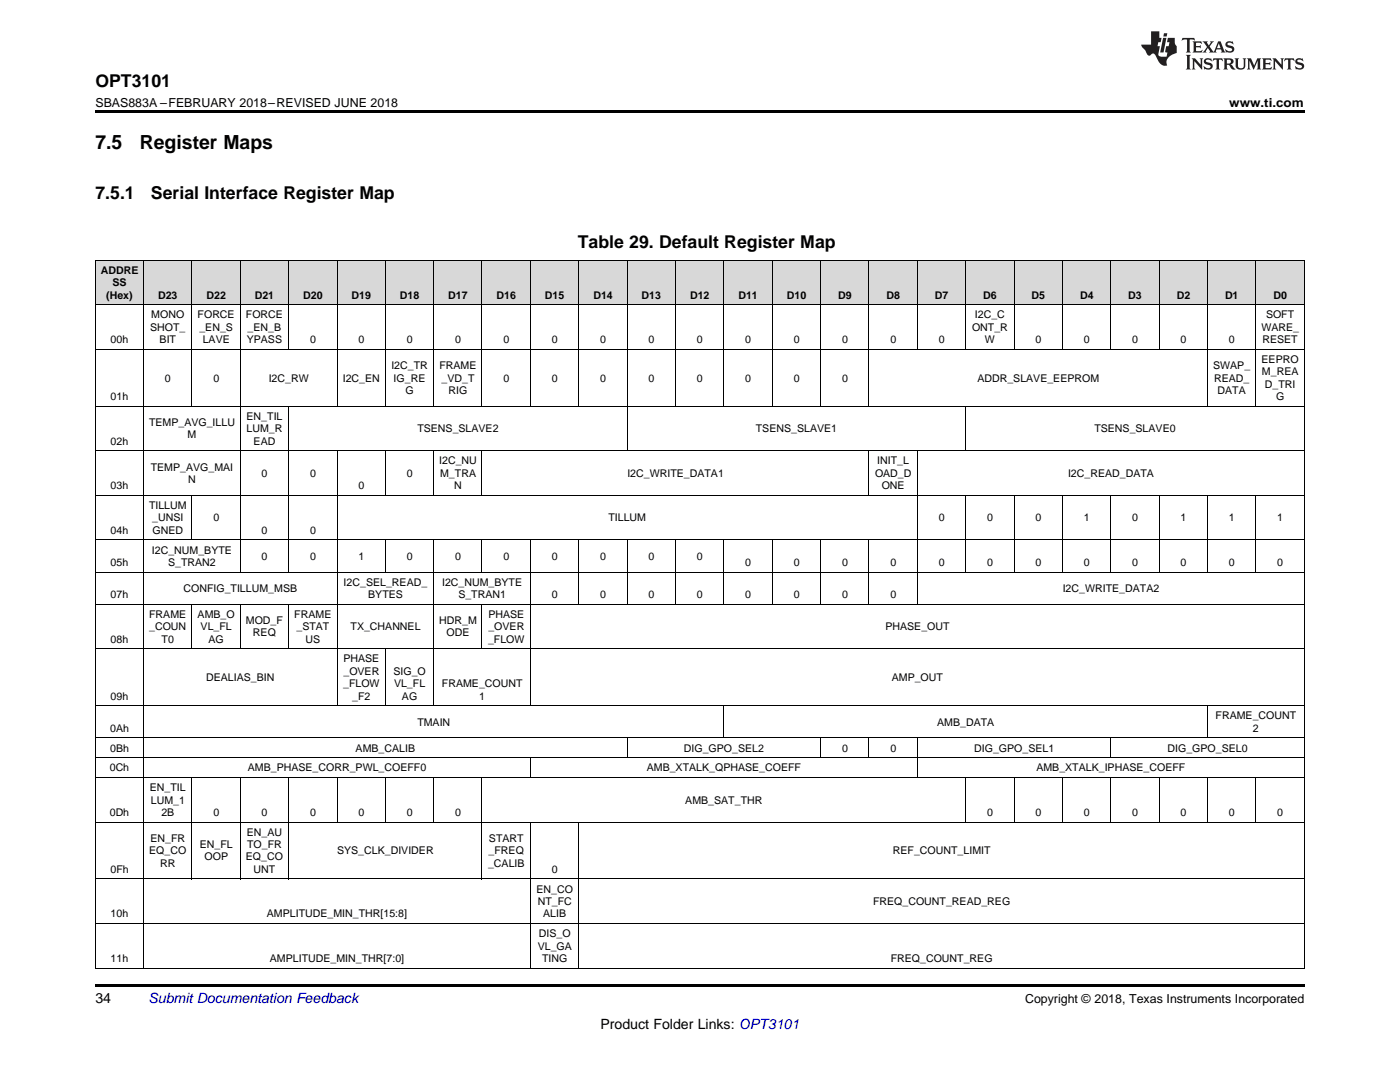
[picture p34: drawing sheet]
<svg xmlns="http://www.w3.org/2000/svg" width="279mm" height="216mm" viewBox="0 0 279 216" stroke-linecap="round" stroke-linejoin="round" font-family="sans-serif">
<defs><g id="words">
<g font-size="3.9">
<text x="19" y="29.7">7.5</text>
<text x="27.9" y="29.7">Register Maps</text>
</g>
<g font-size="3.5">
<text x="19" y="17.3">OPT3101</text>
<text x="19" y="39.6">7.5.1</text>
<text x="30.1" y="39.6">Serial Interface Register Map</text>
<text x="115.3" y="49.4">Table 29. Default Register Map</text>
</g>
<g font-size="2.8">
<text x="19" y="200.1">34</text>
<text x="119.8" y="205.4">Product Folder Links: OPT3101</text>
</g>
<text font-size="2.8" fill="#0000c8" x="29.6" y="200.1">Submit Documentation Feedback</text>
<g font-size="2.5">
<text x="19" y="21.4">SBAS883A –FEBRUARY 2018–REVISED JUNE 2018</text>
<text x="245.3" y="21.4">www.ti.com</text>
<text x="204.6" y="200.1">Copyright © 2018, Texas Instruments Incorporated</text>
</g>
<g font-size="2.1">
<text x="20.1" y="54.6">ADDRE</text>
<text x="21.2" y="59.6">(Hex)</text>
<text x="22.4" y="57.1">SS</text>
<text x="31.5" y="59.6">D23</text>
<text x="41.2" y="59.6">D22</text>
<text x="50.8" y="59.6">D21</text>
<text x="60.5" y="59.6">D20</text>
<text x="70.2" y="59.6">D19</text>
<text x="79.8" y="59.6">D18</text>
<text x="89.5" y="59.6">D17</text>
<text x="99.1" y="59.6">D16</text>
<text x="108.8" y="59.6">D15</text>
<text x="118.4" y="59.6">D14</text>
<text x="128.1" y="59.6">D13</text>
<text x="137.7" y="59.6">D12</text>
<text x="147.4" y="59.6">D11</text>
<text x="157" y="59.6">D10</text>
<text x="167.3" y="59.6">D9</text>
<text x="176.9" y="59.6">D8</text>
<text x="186.6" y="59.6">D7</text>
<text x="196.2" y="59.6">D6</text>
<text x="205.9" y="59.6">D5</text>
<text x="215.5" y="59.6">D4</text>
<text x="225.2" y="59.6">D3</text>
<text x="234.8" y="59.6">D2</text>
<text x="244.5" y="59.6">D1</text>
<text x="254.1" y="59.6">D0</text>
<text x="30.2" y="63.5">MONO</text>
<text x="39.4" y="63.5">FORCE</text>
<text x="49.1" y="63.5">FORCE</text>
<text x="194.6" y="63.5">I2C_C</text>
<text x="252.7" y="63.5">SOFT</text>
<text x="22.1" y="68.5">00h</text>
<text x="30" y="66">SHOT_</text>
<text x="31.9" y="68.5">BIT</text>
<text x="39.8" y="66">_EN_S</text>
<text x="40.5" y="68.5">LAVE</text>
<text x="49.2" y="68.5">YPASS</text>
<text x="49.4" y="66">_EN_B</text>
<text x="61.9" y="68.5">0</text>
<text x="71.5" y="68.5">0</text>
<text x="81.2" y="68.5">0</text>
<text x="90.8" y="68.5">0</text>
<text x="100.5" y="68.5">0</text>
<text x="110.1" y="68.5">0</text>
<text x="119.8" y="68.5">0</text>
<text x="129.4" y="68.5">0</text>
<text x="139.1" y="68.5">0</text>
<text x="148.7" y="68.5">0</text>
<text x="158.4" y="68.5">0</text>
<text x="168.1" y="68.5">0</text>
<text x="177.7" y="68.5">0</text>
<text x="187.4" y="68.5">0</text>
<text x="194" y="66">ONT_R</text>
<text x="196.6" y="68.5">W</text>
<text x="206.7" y="68.5">0</text>
<text x="216.3" y="68.5">0</text>
<text x="226" y="68.5">0</text>
<text x="235.6" y="68.5">0</text>
<text x="245.3" y="68.5">0</text>
<text x="251.7" y="66">WARE_</text>
<text x="252" y="68.5">RESET</text>
<text x="32.9" y="76.1">0</text>
<text x="42.6" y="76.1">0</text>
<text x="53.6" y="76.1">I2C_RW</text>
<text x="68.4" y="76.1">I2C_EN</text>
<text x="78.1" y="73.7">I2C_TR</text>
<text x="78.6" y="76.1">IG_RE</text>
<text x="87.7" y="73.7">FRAME</text>
<text x="88.1" y="76.1">_VD_T</text>
<text x="100.5" y="76.1">0</text>
<text x="110.1" y="76.1">0</text>
<text x="119.8" y="76.1">0</text>
<text x="129.4" y="76.1">0</text>
<text x="139.1" y="76.1">0</text>
<text x="148.7" y="76.1">0</text>
<text x="158.4" y="76.1">0</text>
<text x="168.1" y="76.1">0</text>
<text x="195.1" y="76.1">ADDR_SLAVE_EEPROM</text>
<text x="242.1" y="73.7">SWAP_</text>
<text x="242.3" y="76.1">READ_</text>
<text x="251.8" y="72.4">EEPRO</text>
<text x="251.8" y="74.9">M_REA</text>
<text x="252.4" y="77.4">D_TRI</text>
<text x="22.1" y="79.8">01h</text>
<text x="49.2" y="83.8">EN_TIL</text>
<text x="80.9" y="78.6">G</text>
<text x="89.5" y="78.6">RIG</text>
<text x="243" y="78.6">DATA</text>
<text x="254.7" y="79.8">G</text>
<text x="22.1" y="88.7">02h</text>
<text x="29.7" y="85">TEMP_AVG_ILLU</text>
<text x="37.4" y="87.5">M</text>
<text x="49.2" y="86.3">LUM_R</text>
<text x="50.6" y="88.7">EAD</text>
<text x="83.3" y="86.3">TSENS_SLAVE2</text>
<text x="150.8" y="86.3">TSENS_SLAVE1</text>
<text x="218.4" y="86.3">TSENS_SLAVE0</text>
<text x="30.1" y="93.9">TEMP_AVG_MAI</text>
<text x="52.2" y="95.1">0</text>
<text x="61.9" y="95.1">0</text>
<text x="81.2" y="95.1">0</text>
<text x="87.7" y="92.7">I2C_NU</text>
<text x="87.8" y="95.1">M_TRA</text>
<text x="125.2" y="95.1">I2C_WRITE_DATA1</text>
<text x="174.6" y="95.1">OAD_D</text>
<text x="175.1" y="92.7">INIT_L</text>
<text x="213.1" y="95.1">I2C_READ_DATA</text>
<text x="22.1" y="97.6">03h</text>
<text x="29.7" y="101.6">TILLUM</text>
<text x="37.5" y="96.4">N</text>
<text x="71.5" y="97.6">0</text>
<text x="90.7" y="97.6">N</text>
<text x="176" y="97.6">ONE</text>
<text x="22.1" y="106.5">04h</text>
<text x="30.4" y="104">_UNSI</text>
<text x="30.4" y="106.5">GNED</text>
<text x="42.6" y="104">0</text>
<text x="52.2" y="106.5">0</text>
<text x="61.9" y="106.5">0</text>
<text x="121.4" y="104">TILLUM</text>
<text x="187.4" y="104">0</text>
<text x="197" y="104">0</text>
<text x="206.7" y="104">0</text>
<text x="216.3" y="104">1</text>
<text x="226" y="104">0</text>
<text x="235.6" y="104">1</text>
<text x="245.3" y="104">1</text>
<text x="254.9" y="104">1</text>
<text x="22.1" y="112.9">05h</text>
<text x="30.3" y="110.5">I2C_NUM_BYTE</text>
<text x="33.5" y="112.9">S_TRAN2</text>
<text x="52.2" y="111.7">0</text>
<text x="61.9" y="111.7">0</text>
<text x="71.5" y="111.7">1</text>
<text x="81.2" y="111.7">0</text>
<text x="90.8" y="111.7">0</text>
<text x="100.5" y="111.7">0</text>
<text x="110.1" y="111.7">0</text>
<text x="119.8" y="111.7">0</text>
<text x="129.4" y="111.7">0</text>
<text x="139.1" y="111.7">0</text>
<text x="148.7" y="112.9">0</text>
<text x="158.4" y="112.9">0</text>
<text x="168.1" y="112.9">0</text>
<text x="177.7" y="112.9">0</text>
<text x="187.4" y="112.9">0</text>
<text x="197" y="112.9">0</text>
<text x="206.7" y="112.9">0</text>
<text x="216.3" y="112.9">0</text>
<text x="226" y="112.9">0</text>
<text x="235.6" y="112.9">0</text>
<text x="245.3" y="112.9">0</text>
<text x="254.9" y="112.9">0</text>
<text x="22.1" y="119.3">07h</text>
<text x="36.6" y="118.1">CONFIG_TILLUM_MSB</text>
<text x="68.6" y="116.9">I2C_SEL_READ_</text>
<text x="73.5" y="119.3">BYTES</text>
<text x="88.2" y="116.9">I2C_NUM_BYTE</text>
<text x="91.5" y="119.3">S_TRAN1</text>
<text x="110.1" y="119.3">0</text>
<text x="119.8" y="119.3">0</text>
<text x="129.4" y="119.3">0</text>
<text x="139.1" y="119.3">0</text>
<text x="148.7" y="119.3">0</text>
<text x="158.4" y="119.3">0</text>
<text x="168.1" y="119.3">0</text>
<text x="177.7" y="119.3">0</text>
<text x="212.1" y="118.1">I2C_WRITE_DATA2</text>
<text x="29.8" y="123.3">FRAME</text>
<text x="29.8" y="125.8">_COUN</text>
<text x="39.4" y="123.3">AMB_O</text>
<text x="40" y="125.8">VL_FL</text>
<text x="49.1" y="124.5">MOD_F</text>
<text x="58.7" y="123.3">FRAME</text>
<text x="59.2" y="125.8">_STAT</text>
<text x="70" y="125.8">TX_CHANNEL</text>
<text x="87.7" y="124.5">HDR_M</text>
<text x="97.5" y="123.3">PHASE</text>
<text x="97.5" y="125.8">_OVER</text>
<text x="176.7" y="125.8">PHASE_OUT</text>
<text x="22.1" y="128.2">08h</text>
<text x="32.2" y="128.2">T0</text>
<text x="41.6" y="128.2">AG</text>
<text x="50.5" y="127">REQ</text>
<text x="61" y="128.2">US</text>
<text x="89.1" y="127">ODE</text>
<text x="97.4" y="128.2">_FLOW</text>
<text x="41.1" y="135.9">DEALIAS_BIN</text>
<text x="68.5" y="137.1">_FLOW</text>
<text x="68.5" y="132.2">PHASE</text>
<text x="68.5" y="134.7">_OVER</text>
<text x="78.5" y="134.7">SIG_O</text>
<text x="78.6" y="137.1">VL_FL</text>
<text x="88.2" y="137.1">FRAME_COUNT</text>
<text x="178" y="135.9">AMP_OUT</text>
<text x="22.1" y="139.6">09h</text>
<text x="70.3" y="139.6">_F2</text>
<text x="80.2" y="139.6">AG</text>
<text x="95.6" y="139.6">1</text>
<text x="242.6" y="143.5">FRAME_COUNT</text>
<text x="22" y="146">0Ah</text>
<text x="22" y="150">0Bh</text>
<text x="71" y="150">AMB_CALIB</text>
<text x="83.3" y="144.8">TMAIN</text>
<text x="136.5" y="150">DIG_GPO_SEL2</text>
<text x="168.1" y="150">0</text>
<text x="177.7" y="150">0</text>
<text x="187" y="144.8">AMB_DATA</text>
<text x="194.4" y="150">DIG_GPO_SEL1</text>
<text x="233" y="150">DIG_GPO_SEL0</text>
<text x="250" y="146">2</text>
<text x="21.9" y="153.9">0Ch</text>
<text x="49.5" y="153.9">AMB_PHASE_CORR_PWL_COEFF0</text>
<text x="129.1" y="153.9">AMB_XTALK_QPHASE_COEFF</text>
<text x="206.8" y="153.9">AMB_XTALK_IPHASE_COEFF</text>
<text x="29.9" y="157.9">EN_TIL</text>
<text x="30.1" y="160.3">LUM_1</text>
<text x="136.8" y="160.3">AMB_SAT_THR</text>
<text x="21.9" y="162.8">0Dh</text>
<text x="30" y="168">EN_FR</text>
<text x="32.2" y="162.8">2B</text>
<text x="42.6" y="162.8">0</text>
<text x="49.2" y="166.8">EN_AU</text>
<text x="52.2" y="162.8">0</text>
<text x="61.9" y="162.8">0</text>
<text x="71.5" y="162.8">0</text>
<text x="81.2" y="162.8">0</text>
<text x="90.8" y="162.8">0</text>
<text x="97.6" y="168">START</text>
<text x="197" y="162.8">0</text>
<text x="206.7" y="162.8">0</text>
<text x="216.3" y="162.8">0</text>
<text x="226" y="162.8">0</text>
<text x="235.6" y="162.8">0</text>
<text x="245.3" y="162.8">0</text>
<text x="254.9" y="162.8">0</text>
<text x="29.8" y="170.5">EQ_CO</text>
<text x="32" y="172.9">RR</text>
<text x="39.9" y="169.2">EN_FL</text>
<text x="40.8" y="171.7">OOP</text>
<text x="49.1" y="171.7">EQ_CO</text>
<text x="49.3" y="169.2">TO_FR</text>
<text x="67.3" y="170.5">SYS_CLK_DIVIDER</text>
<text x="97.4" y="172.9">_CALIB</text>
<text x="97.5" y="170.5">_FREQ</text>
<text x="178.2" y="170.5">REF_COUNT_LIMIT</text>
<text x="22" y="174.2">0Fh</text>
<text x="50.6" y="174.2">UNT</text>
<text x="107.1" y="178.1">EN_CO</text>
<text x="110.1" y="174.2">0</text>
<text x="22.1" y="183.1">10h</text>
<text x="53.3" y="183.1">AMPLITUDE_MIN_THR[15:8]</text>
<text x="107.3" y="180.6">NT_FC</text>
<text x="108.4" y="183.1">ALIB</text>
<text x="174.2" y="180.6">FREQ_COUNT_READ_REG</text>
<text x="22.1" y="191.9">11h</text>
<text x="53.9" y="191.9">AMPLITUDE_MIN_THR[7:0]</text>
<text x="107.3" y="189.5">VL_GA</text>
<text x="107.5" y="187">DIS_O</text>
<text x="108.2" y="191.9">TING</text>
<text x="177.8" y="191.9">FREQ_COUNT_REG</text>
</g>
</g></defs>
<g fill="#d8d8d8">
<path d="M19 52h9.7v8.9h-9.7z"/>
<path d="M28.7 52h9.6v8.9h-9.6z"/>
<path d="M38.3 52h9.7v8.9h-9.7z"/>
<path d="M48 52h9.6v8.9h-9.6z"/>
<path d="M57.6 52h9.7v8.9h-9.7z"/>
<path d="M67.3 52h9.6v8.9h-9.6z"/>
<path d="M76.9 52h9.7v8.9h-9.7z"/>
<path d="M86.6 52h9.6v8.9h-9.6z"/>
<path d="M96.2 52h9.7v8.9h-9.7z"/>
<path d="M105.9 52h9.7v8.9h-9.7z"/>
<path d="M115.6 52h9.6v8.9h-9.6z"/>
<path d="M125.2 52h9.7v8.9h-9.7z"/>
<path d="M134.9 52h9.6v8.9h-9.6z"/>
<path d="M144.5 52h9.7v8.9h-9.7z"/>
<path d="M154.2 52h9.6v8.9h-9.6z"/>
<path d="M163.8 52h9.7v8.9h-9.7z"/>
<path d="M173.5 52h9.6v8.9h-9.6z"/>
<path d="M183.1 52h9.7v8.9h-9.7z"/>
<path d="M192.8 52h9.6v8.9h-9.6z"/>
<path d="M202.4 52h9.7v8.9h-9.7z"/>
<path d="M212.1 52h9.6v8.9h-9.6z"/>
<path d="M221.7 52h9.7v8.9h-9.7z"/>
<path d="M231.4 52h9.6v8.9h-9.6z"/>
<path d="M241 52h9.7v8.9h-9.7z"/>
<path d="M250.7 52h9.6v8.9h-9.6z"/>
</g>
<path d="M19 22h241.3v.5h-241.3zM19 196.3h241.3v.5h-241.3z" fill="#000"/>
<g fill="none" stroke="#000" stroke-width=".2">
<path d="M19 51.9h241.3M19.1 51.9v141.3M28.6 51.9v141.3M38.3 51.9v29.2M47.9 51.9v62.3M57.6 51.9v17.8M67.3 51.9v29.2M76.9 51.9v29.2M86.6 51.9v29.2M96.2 51.9v29.2M105.9 51.9v29.2M115.5 51.9v29.2"/>
<path d="M125.1 51.9v38.1M134.8 51.9v29.2M144.4 51.9v29.2M154.1 51.9v29.2M163.8 51.9v29.2M173.4 51.9v29.2M183.1 51.9v17.8M192.7 51.9v17.8M202.4 51.9v17.8M212 51.9v17.8M221.7 51.9v17.8M231.3 51.9v17.8"/>
<path d="M241 51.9v29.2M250.6 51.9v29.2M260.3 51.9v141.3M19 69.7h241.3M19 60.8h241.3M19 98.8h241.3M19 89.9h241.3M19 81.1h241.3M38.3 98.8v9M57.6 81.1v33.1M67.3 90v50.9M76.9 90v8.9"/>
<path d="M86.6 90v8.9M96.2 90v8.9M173.4 90v8.9M183.1 90v30.6M192.7 81.1v8.9M192.7 98.8v15.4M202.4 98.8v15.4M212 98.8v15.4M221.7 98.8v15.4M231.3 98.8v15.4M241 98.8v15.4M250.6 98.8v15.4"/>
<path d="M19 114.1h241.3M19 107.7h241.3M76.9 107.7v6.5M86.6 107.7v33.2M96.2 107.7v6.5M105.9 107.7v33.2M115.5 107.7v12.9M125.1 107.7v12.9M134.8 107.7v12.9M144.4 107.7v12.9M154.1 107.7v12.9M163.8 107.7v12.9"/>
<path d="M173.4 107.7v12.9M19 129.5h241.3M19 120.6h241.3M38.3 120.6v8.9M47.9 120.6v8.9M57.6 120.6v8.9M76.9 129.5v11.4M96.2 120.6v8.9M19 155.1h241.3M19 151.2h241.3M19 147.2h241.3M19 140.8h241.3"/>
<path d="M38.3 155.2v20.2M47.9 155.2v20.2M57.6 155.2v20.2M67.3 155.2v8.9M76.9 155.2v8.9M86.6 155.2v8.9M96.2 155.2v20.2M105.9 151.2v4M125.1 147.2v4M144.4 140.8v6.5M163.8 147.2v4M173.4 147.2v4"/>
<path d="M183.1 147.2v8M192.7 155.2v8.9M202.4 155.2v8.9M212 155.2v8.9M221.7 147.2v4M221.7 155.2v8.9M231.3 155.2v8.9M241 140.8v6.5M241 155.2v8.9M250.6 155.2v8.9M19 175.4h241.3M19 164h241.3"/>
<path d="M105.9 164v29.2M115.5 164v29.2M19 193.2h241.3M19 184.3h241.3"/>
</g>
<g fill="#231f20">
<path d="M236 7.6l-.1 .5 .4-.2h.6v.1v2.1l-.2 .4h.9l-.2-.4v-2.1l.1-.1h.5l.5 .2-.2-.5zM238 8.3l.2 .3v1.5l-.2 .4h1.8l.2-.6a1.04 1.04 0 0 1-1.3 .2v-.7h.6l.3 .2v-.6l-.3 .2h-.6v-.6l.8-.1 .4 .3-.2-.5zM240 8.3l.9 1.1-.9 1.1h.8l-.2-.2 .4-.7 .5 .7-.2 .2h1.5l-.2-.2 .2-.4h.9l.1 .4-.2 .2h1l-.3-.3-.7-1.9h-.5l-.9 2-.8-1 .9-1h-.8l.1 .3-.4 .5-.3-.6 .1-.2zM243.2 8.6l.4 1h-.7zM244.8 8.4a.63 .63 0 0 0-.2 .7 .63 .63 0 0 0 .6 .4l.6 .2 .1 .2a.75 .75 0 0 1-.7 .4 .75 .75 0 0 1-.6-.5l.1 .7 .1-.1a1.11 1.11 0 0 0 1.5-.6 1.13 1.13 0 0 0-1.2-.8l-.1-.4a1.04 1.04 0 0 1 1.2 .2l-.2-.5-.2 .1-.4-.2zM236.7 10.9l.2 .4v2.2l-.2 .4h1l-.3-.4v-2.2l.3-.4zM237.8 11.6l.3 .4v1.5l-.3 .4h.8l-.2-.4v-1.3l1.5 1.7v-1.9l.2-.4h-.7l.2 .4v.9l-1.1-1.3zM240.5 11.8a.62 .62 0 0 0-.2 .7 .62 .62 0 0 0 .6 .4l.6 .1 .1 .3a.76 .76 0 0 1-.7 .3 .76 .76 0 0 1-.7-.4l.2 .7 .1-.1a1.11 1.11 0 0 0 1.5-.6 1.13 1.13 0 0 0-1.2-.8l-.1-.4a1.04 1.04 0 0 1 1.2 .2l-.2-.6-.2 .1-.5-.1zM242.2 11.6l-.2 .6a.61 .61 0 0 1 .8-.3v1.6l-.2 .4h.9l-.2-.4v-1.6a.63 .63 0 0 1 .7 .3l-.1-.6zM244.1 11.6l.3 .4v1.5l-.3 .4h1l-.2-.2-.1-.8 .6 .2a.76 .76 0 0 0 1.2 .7l-1-1a.58 .58 0 0 0 .6-.5 .58 .58 0 0 0-.5-.6zM244.9 11.9h.1a.45 .45 0 0 1 .5 .1 .45 .45 0 0 1 .1 .5l-.8 .2zM246.4 11.6l.2 .2a2.17 2.17 0 0 0 .3 1.9 .99 .99 0 0 0 1.6-.6v-1.1l.2-.4h-.7l.2 .2a1.92 1.92 0 0 1-.2 1.8 .6 .6 0 0 1-.9-.5v-1.1l.2-.4zM248.9 11.6l.2 .4v1.5l-.2 .4h.7l-.2-.4v-1.4l.8 1.8 .8-1.8v1.4l-.2 .4h.9l-.2-.4v-1.5l.2-.4h-.8l-.6 1.5-.6-1.5zM251.9 11.6l.2 .4v1.5l-.2 .4h1.8l.1-.6a1.04 1.04 0 0 1-1.2 .1v-.6h.5l.4 .2v-.6l-.4 .2h-.5v-.7h.8l.3 .3-.1-.6zM254 11.6l.2 .4v1.5l-.2 .4h.7l-.2-.4v-1.3l1.5 1.7v-1.9l.2-.4h-.7l.2 .4v.9l-1.1-1.3zM256.4 11.6l-.1 .6a.61 .61 0 0 1 .7-.3l.1 1.6-.3 .4h1l-.3-.4 .1-1.6a.63 .63 0 0 1 .7 .3l-.1-.6zM258.7 11.8a.62 .62 0 0 0-.2 .7 .62 .62 0 0 0 .6 .4l.6 .1 .1 .3a.76 .76 0 0 1-.7 .3 .76 .76 0 0 1-.6-.4l.1 .7 .1-.1a1.11 1.11 0 0 0 1.6-.6 1.13 1.13 0 0 0-1.3-.8l-.1-.4a1.04 1.04 0 0 1 1.2 .2l-.1-.6-.2 .1-.5-.1z"/>
<path d="M229.7 6.3v2.6h-1.9v.4l.8 .9a.91 .91 0 0 0 1 .8 .56 .56 0 0 1 .5-.3 .56 .56 0 0 1 .5 .3l.4 .8a1.53 1.53 0 0 0 1.9 1.2 1.54 1.54 0 0 1 1-2.1l.9-.3v-1.4a1.52 1.52 0 0 1-.4-1.6h-1.3l-.2 .8h.5l-.2 .8h-.5l-.1 1v.2l.4 .1-.2 .8a1.93 1.93 0 0 1-1.6-.3l.3-1.8h-.5l.2-.8h.4l.2-.8h-.4v-1.3zM232.1 7.6l-.6 2.9h.7l.6-2.9zM232.3 6.6l-.1 .7h.6l.2-.7z"/>
</g>
<use href="#words"/>
</svg>
